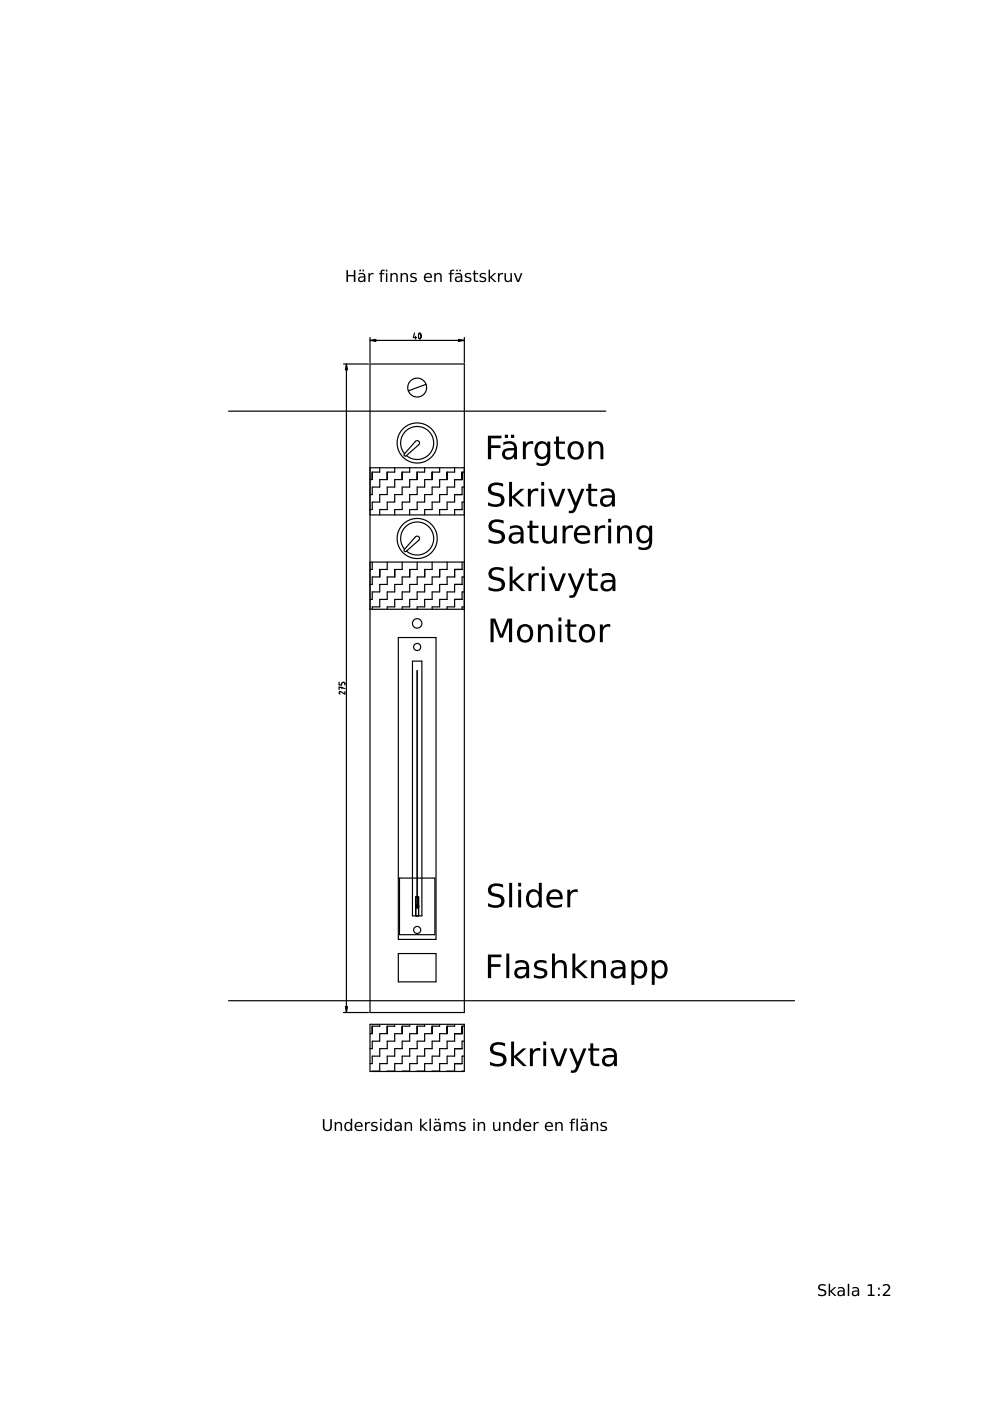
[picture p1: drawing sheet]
<svg xmlns="http://www.w3.org/2000/svg" width="210mm" height="297mm" viewBox="0 0 210 297" stroke-linecap="round" stroke-linejoin="round" font-family="sans-serif">
<g fill="none" stroke="#000" stroke-width=".25">
<path d="M72.8 77.2h5.3M73.5 77.2v137.5M78.5 77.2h20v137.5h-20zM78.5 71.5v5.4M78.5 72.2h20M87.9 70.6l-.3 1h.7M88.1 71.3v.6M88.9 70.7h.2l.2 .4-.1 .6-.2 .2-.3-.5zM98.5 71.5v5.4M48.5 87.2h80M78.5 99.2h20M80.5 99.2v.9h-1.6v1.6h-.4"/>
<path d="M83.7 99.2v.9h-1.6v1.6h-1.6v1.6h-1.6v1.6h-.4M85.8 96.2l-.7-1.2-.1-1.3 .3-1.3 .8-1.1 1.2-.7 1.3-.2 1.3 .3 1.1 .8 .7 1.1 .3 1.3-.3 1.3-.7 1.1-1.1 .8-1.2 .3-1.3-.2-1.2-.6a.28 .28 0 0 1-.4 0 .28 .28 0 0 1-.1-.4l2.4-2.7 .4-.1 .3 .2 .2 .3-.2 .3-2.7 2.4M86.9 99.2v.9h-1.6v1.6h-1.6v1.6h-1.6v1.6h-1.6v1.5h-1.6v1.6h-.4M90 99.2v.9h-1.5v1.6h-1.6v1.6h-1.6v1.6h-1.6v1.5h-1.6v1.6h-1.6v1.2M90.3 81.5l-3.7 1.4M93.2 99.2v.9h-1.6v1.6h-1.6v1.6h-1.5v1.6h-1.6v1.5h-1.6v1.6h-1.6v1.2M96.4 99.2v.9h-1.6v1.6h-1.6v1.6h-1.6v1.6h-1.6v1.5h-1.5v1.6h-1.6v1.2M78.5 109.2h20M78.5 119.2h20M78.9 119.2v1.5h-.4M82.1 119.2v1.5h-1.6v1.6h-1.6v1.6h-.4M85.3 119.2v1.5h-1.6v1.6h-1.6v1.6h-1.6v1.6h-1.6v1.6h-.4"/>
<path d="M85.8 116.4l-.7-1.1-.1-1.4 .3-1.3 .8-1 1.2-.7 1.3-.2 1.3 .3 1.1 .8 .7 1.1 .3 1.3-.3 1.3-.7 1.1-1.1 .8-1.2 .3-1.3-.2-1.2-.6a.28 .28 0 0 1-.4 0 .28 .28 0 0 1-.1-.4l2.4-2.7 .4-.1 .3 .1 .2 .4-.2 .3-2.7 2.4M88.5 119.2v1.5h-1.6v1.6h-1.6v1.6h-1.6v1.6h-1.6v1.6h-1.6v1.6h-1.6v.5M91.6 119.2v1.5h-1.6v1.6h-1.5v1.6h-1.6v1.6h-1.6v1.6h-1.6v1.6h-1.6v.5M94.8 119.2v1.5h-1.6v1.6h-1.6v1.6h-1.6v1.6h-1.5v1.6h-1.6v1.6h-1.6v.5M98 119.2v1.5h-1.6v1.6h-1.6v1.6h-1.6v1.6h-1.6v1.6h-1.6v1.6h-1.5v.5M98.5 100.1h-.5v1.6h-1.6v1.6h-1.6v1.6h-1.6v1.5h-1.6v1.6h-1.6v1.2M98.5 103.3h-.5v1.6h-1.6v1.5h-1.6v1.6h-1.6v1.2M98.5 106.4h-.5v1.6h-1.6v1.2M78.5 129.2h20M84.5 135.2h8v64h-8zM98.5 122.3h-.5v1.6h-1.6v1.6h-1.6v1.6h-1.6v1.6h-1.6v.5M98.5 125.5h-.5v1.6h-1.6v1.6h-1.6v.5"/>
<path d="M98.5 128.7h-.5v.5M71.9 144.7v.5h.5l.1-.4 .2-.1 .4 .1v.4M72.4 145.6v.3M73.1 146.6v.6l-1-.6-.2 .3 .2 .3M73.1 146l-1.2-.4v.6M87.5 140.2h2v54h-2zM88.5 142.2v50M84.7 186.2h7.5v12h-7.5zM88.2 194.2v-4h.6v4M48.5 212.2h120M72.8 214.7h5.3M78.5 217.2h20v10h-20z"/>
<path d="M80.5 217.2v.4h-1.6v1.6h-.4M83.7 217.2v.4h-1.6v1.6h-1.6v1.5h-1.6v1.6h-.4M84.5 202.2h8v6h-8zM86.9 217.2v.4h-1.6v1.6h-1.6v1.5h-1.6v1.6h-1.6v1.6h-1.6v1.6h-.4M90 217.2v.4h-1.5v1.6h-1.6v1.5h-1.6v1.6h-1.6v1.6h-1.6v1.6h-1.6v1.6l-1.6 .1M93.2 217.2v.4h-1.6v1.6h-1.6v1.5h-1.5v1.6h-1.6v1.6h-1.6v1.6h-1.6v1.6l-1.6 .1M96.4 217.2v.4h-1.6v1.6h-1.6v1.5h-1.6v1.6h-1.6v1.6h-1.5v1.6h-1.6v1.6l-1.6 .1M98.5 217.6h-.5v1.6h-1.6v1.5h-1.6v1.6h-1.6v1.6h-1.6v1.6h-1.6v1.6l-1.5 .1M98.5 220.7h-.5v1.6h-1.6v1.6h-1.6v1.6h-1.6v1.6l-1.6 .1M98.5 223.9h-.5v1.6h-1.6v1.6l-1.6 .1M98.5 227.1l-.5 .1"/>
<circle cx="88.5" cy="93.9" r="4.3"/>
<circle cx="88.5" cy="82.2" r="2"/>
<circle cx="88.5" cy="114.2" r="4.3"/>
<circle cx="88.5" cy="132.2" r="1"/>
<circle cx="88.5" cy="137.2" r=".75"/>
<circle cx="88.5" cy="197.2" r=".75"/>
</g>
<g fill="#000" stroke="#000" stroke-width=".25">
<path d="M73.5 77.2l.2 1.2h-.5zM78.5 72.2l1.2-.2v.4zM97.2 72l1.3 .2-1.3 .2zM73.2 213.4h.5l-.2 1.3z"/>
<circle cx="88.5" cy="192.2" r=".34"/>
</g>
<g fill="#000">
<path d="M73.5 57.3h.3v1h1.2v-1h.4v2.5h-.4v-1.2h-1.2v1.2h-.3zM76.4 58.9a.45 .45 0 0 0 .2 .7 .45 .45 0 0 0 .6-.5v-.3zM76 58a.91 .91 0 0 1 1.5 .7v1.1h-.3v-.3a.67 .67 0 0 1-.9 .4 .67 .67 0 0 1-.4-.9 .67 .67 0 0 1 .8-.4h.5a.66 .66 0 0 0-.5-.5 .66 .66 0 0 0-.7 .2zM76.8 57.2h.4v.3h-.4zM76.2 57.2h.3v.3h-.3zM78.1 57.9h.3v.3l.3-.3h.5v.3a.55 .55 0 0 0-.6 0 .55 .55 0 0 0-.2 .6v1h-.3zM80.8 57.3l.8-.1v.2l-.6 .2v.3h.5v.2h-.5v1.7h-.3v-1.7h-.3v-.2h.3zM81.8 57.9h.3v1.9h-.3zM81.8 57.2h.3v.4h-.3zM82.8 57.9h.3v.3a.68 .68 0 0 1 .8-.3 .68 .68 0 0 1 .4 .7v1.2h-.3v-1.1a.48 .48 0 0 0-.5-.6 .48 .48 0 0 0-.4 .6v1.1h-.3zM84.9 57.9h.3v.3a.68 .68 0 0 1 .9-.3 .68 .68 0 0 1 .4 .7v1.2h-.3v-1.1a.48 .48 0 0 0-.5-.6 .48 .48 0 0 0-.5 .6v1.1h-.3zM87.2 58l1-.1 .1 .1v.2a.64 .64 0 0 0-1 .3l.1 .1a.97 .97 0 0 1 1 .8 1.06 1.06 0 0 1-1.4 .3v-.3a.76 .76 0 0 0 1.1-.1l-.1-.2a.93 .93 0 0 1-1-.9zM90.1 58.1a.87 .87 0 0 1 1.1-.2 .87 .87 0 0 1 .4 1h-1.4a.8 .8 0 0 0 1.3 .5v.3a1.06 1.06 0 0 1-1.4-.2 1.06 1.06 0 0 1 0-1.4zM90.4 58.3l-.2 .4h1.1a.54 .54 0 0 0-.3-.6 .54 .54 0 0 0-.6 .2zM92.1 57.9h.3v.3a.68 .68 0 0 1 .8-.3 .68 .68 0 0 1 .5 .7v1.2h-.4v-1.1a.48 .48 0 0 0-.5-.6 .48 .48 0 0 0-.4 .6v1.1h-.3zM95.5 57.3l.8-.1v.2l-.6 .2v.3h.5v.2h-.5v1.7h-.3v-1.7h-.3v-.2h.3zM96.9 58.9a.45 .45 0 0 0 .3 .7 .45 .45 0 0 0 .5-.5v-.3zM96.6 58a.91 .91 0 0 1 1.4 .7v1.1h-.3v-.3a.67 .67 0 0 1-.8 .4 .67 .67 0 0 1-.4-.9 .67 .67 0 0 1 .8-.4h.4a.66 .66 0 0 0-.5-.5 .66 .66 0 0 0-.6 .2zM97.4 57.2h.3v.3h-.3zM96.7 57.2h.4v.3h-.4zM98.7 58l1-.1 .2 .1v.2a.64 .64 0 0 0-1 .3v.1a.97 .97 0 0 1 1 .8 1.06 1.06 0 0 1-1.4 .3v-.3a.76 .76 0 0 0 1.1-.1v-.2a.93 .93 0 0 1-1-.9zM100.5 57.4h.3v.5h.6v.2h-.6v1.2l.1 .2h.5v.3l-.7-.1-.2-.2v-1.4h-.3v-.2h.3zM101.9 58l1-.1 .1 .1v.2a.64 .64 0 0 0-1 .3l.1 .1a.97 .97 0 0 1 1 .8 1.06 1.06 0 0 1-1.4 .3v-.3a.76 .76 0 0 0 1.1-.1l-.1-.2a.93 .93 0 0 1-1-.9zM103.6 57.2h.3v1.5l.9-.8h.4l-1 .9 1.1 1h-.4l-1-.9v.9h-.3zM105.6 57.9h.3v.3l.2-.3h.6v.3a.55 .55 0 0 0-.6 0 .55 .55 0 0 0-.2 .6v1h-.3zM107 57.9h.3v1.1a.48 .48 0 0 0 .5 .5 .48 .48 0 0 0 .4-.5v-1.1h.3v1.9h-.3v-.3a.68 .68 0 0 1-.8 .3 .68 .68 0 0 1-.4-.8zM108.9 57.9h.4l.5 1.6 .6-1.6h.4l-.7 1.9h-.5z"/>
<path d="M103.5 92.4h2.8v.5h-2.2v1.5h2v.6h-2v2.4h-.6zM107.2 95.8a.81 .81 0 0 0 .2 1.1 .81 .81 0 0 0 1.1-.1l.4-.6 .1-.7h-1.2zM106.7 93.8a2.32 2.32 0 0 1 2.7 .4l.2 .6v2.6h-.6v-.6a1.31 1.31 0 0 1-1.9 .5 1.31 1.31 0 0 1-.2-2l.8-.3h1.3a1.29 1.29 0 0 0-2.1-.7l-.2 .1zM108.3 92.2h.7v.6h-.7zM107 92.2h.7v.6h-.7zM110.9 93.6h.6v.6a1.47 1.47 0 0 1 1.6-.6v.6a1.1 1.1 0 0 0-1.2 .1 1.1 1.1 0 0 0-.4 1.1v2h-.6zM114.2 94.4a1.71 1.71 0 0 0 .5 2.4 1.32 1.32 0 0 0 1.3-1.9 .99 .99 0 0 0-.8-.8 .99 .99 0 0 0-1 .3zM114 93.8a1.43 1.43 0 0 1 2 .4v-.6h.7v3.3a1.83 1.83 0 0 1-2.8 1.8l-.1-.1v-.6a1.39 1.39 0 0 0 1.6 .2 1.39 1.39 0 0 0 .6-1.5 1.53 1.53 0 0 1-1.8 .5 1.53 1.53 0 0 1-.9-1.7l.1-.8zM117.9 92.6h.6v1h1.3v.5h-1.3l.1 2.5 .3 .2 .9 .1v.5h-.7a1.02 1.02 0 0 1-1.2-1.3v-2h-.5v-.5h.5zM121.3 94.4a1.76 1.76 0 0 0 .4 2.5 1.36 1.36 0 0 0 1.3-2 1 1 0 0 0-.7-.8 1 1 0 0 0-1 .3zM120.8 94.1a1.79 1.79 0 0 1 2.2-.3 1.79 1.79 0 0 1 .7 2.1 1.76 1.76 0 0 1-2.1 1.5 1.76 1.76 0 0 1-1.2-2.3zM124.8 93.6h.6v.6a1.36 1.36 0 0 1 1.6-.6 1.36 1.36 0 0 1 .9 1.5v2.3h-.6v-2.3a.97 .97 0 0 0-1-1 .97 .97 0 0 0-.9 1.2v2.1h-.6z"/>
<path d="M103.9 102.7a3.2 3.2 0 0 1 2.8-.2v.7a2.18 2.18 0 0 0-2.4 0 .79 .79 0 0 0 0 .9 .79 .79 0 0 0 .8 .3 1.62 1.62 0 0 1 1.7 2.2 2.59 2.59 0 0 1-3 .7l-.3-.1v-.7a2.31 2.31 0 0 0 2.6 0 .89 .89 0 0 0 0-.9 .89 .89 0 0 0-.8-.4 1.63 1.63 0 0 1-1.8-1.5l.1-.6zM107.9 102.2h.7v3.1l1.8-1.7h.8l-2 1.8 2.1 2h-.8l-1.9-1.8v1.8h-.7zM111.9 103.6h.6v.6a1.47 1.47 0 0 1 1.6-.6v.6a1.1 1.1 0 0 0-1.1 .1 1.1 1.1 0 0 0-.5 1.1v2h-.6zM114.8 103.6h.6v3.8h-.6zM114.8 102.2h.6v.8h-.6zM116.2 103.6h.7l1.1 3.2 1.2-3.2h.7l-1.4 3.8h-.9zM120.3 103.6h.6l1.2 3 1.2-3h.6l-1.6 4.1a1.3 1.3 0 0 1-1.7 1.1v-.5l.8-.1 .4-.9zM124.7 102.6h.7v1h1.2v.5h-1.2v2.5l.4 .3h.8v.5h-.6a1.02 1.02 0 0 1-1.3-1.3v-2h-.4v-.5h.4zM127.9 105.8a.81 .81 0 0 0 .2 1.1 .81 .81 0 0 0 1.1-.1l.5-.6 .1-.7h-1.3zM127.5 103.8a2.32 2.32 0 0 1 2.6 .4l.2 .6 .1 2.6h-.6v-.6a1.31 1.31 0 0 1-2 .5 1.31 1.31 0 0 1-.2-2l.9-.3h1.3a1.29 1.29 0 0 0-2.1-.7l-.2 .1z"/>
<path d="M104 110.5a3.2 3.2 0 0 1 2.8-.1v.6a2.18 2.18 0 0 0-2.4 0 .79 .79 0 0 0 0 .9 .79 .79 0 0 0 .8 .4 1.62 1.62 0 0 1 1.8 2.2 2.59 2.59 0 0 1-3.1 .6l-.3-.1v-.7a2.31 2.31 0 0 0 2.6 .1 .89 .89 0 0 0 0-1 .89 .89 0 0 0-.8-.4 1.63 1.63 0 0 1-1.8-1.5l.1-.6zM108.6 113.6a.81 .81 0 0 0 .2 1.1 .81 .81 0 0 0 1.1-.1l.4-.6 .1-.7-1.2 .1zM108.1 111.6a2.32 2.32 0 0 1 2.7 .4l.2 .7v2.5h-.6v-.6a1.31 1.31 0 0 1-1.9 .5 1.31 1.31 0 0 1-.2-1.9l.8-.3 1.3-.1a1.29 1.29 0 0 0-2.1-.7l-.2 .1zM112.3 110.4h.6v1.1h1.3v.4h-1.3l.1 2.5 .3 .3h.9v.5h-.7a1.02 1.02 0 0 1-1.2-1.2v-2.1h-.5v-.4h.5zM114.9 111.5h.6v2.2a.97 .97 0 0 0 1.1 1.1 .97 .97 0 0 0 .8-1.2v-2.1h.7v3.7h-.7v-.6a1.36 1.36 0 0 1-1.6 .6 1.36 1.36 0 0 1-.9-1.5zM119.3 111.5h.6v.5a1.47 1.47 0 0 1 1.6-.6v.6a1.1 1.1 0 0 0-1.2 .1 1.1 1.1 0 0 0-.4 1.1v2h-.6zM122.2 111.9a1.74 1.74 0 0 1 2.1-.4 1.74 1.74 0 0 1 .8 2h-2.8a1.46 1.46 0 0 0 2.3 1.1l.4-.2v.6a2.39 2.39 0 0 1-3.2-.8l-.1-1.3zM122.7 112.2l-.4 .8h2.2a1.07 1.07 0 0 0-.6-1.1 1.07 1.07 0 0 0-1.2 .3zM126.1 111.5h.6v.5a1.47 1.47 0 0 1 1.6-.6v.6a1.1 1.1 0 0 0-1.1 .1 1.1 1.1 0 0 0-.5 1.1v2h-.6zM129 111.5h.6v3.7h-.6zM129 110h.6v.8h-.6zM130.8 111.5h.7v.5a1.36 1.36 0 0 1 1.6-.6 1.36 1.36 0 0 1 .9 1.5v2.3h-.6v-2.2a.97 .97 0 0 0-1.1-1.1 .97 .97 0 0 0-.8 1.2v2.1h-.7zM135.8 112.2a1.71 1.71 0 0 0 .5 2.4 1.32 1.32 0 0 0 1.3-1.9 .99 .99 0 0 0-.8-.8 .99 .99 0 0 0-1 .3zM135.6 111.7a1.43 1.43 0 0 1 2.1 .3v-.5h.6v3.2a1.83 1.83 0 0 1-2.7 1.8l-.2-.1v-.6a1.39 1.39 0 0 0 1.6 .2 1.39 1.39 0 0 0 .7-1.5 1.53 1.53 0 0 1-1.9 .6 1.53 1.53 0 0 1-.9-1.8l.1-.8z"/>
<path d="M104 131.2h1l1.3 3.4 1.3-3.4h1v5h-.7v-4.4l-1.3 3.4h-.6l-1.3-3.4v4.4h-.7zM110.5 133.2a1.76 1.76 0 0 0 .5 2.5 1.36 1.36 0 0 0 1.3-2 1 1 0 0 0-.7-.8 1 1 0 0 0-1.1 .3zM110.1 132.8a1.79 1.79 0 0 1 2.2-.2 1.79 1.79 0 0 1 .7 2.1 1.76 1.76 0 0 1-2.2 1.5 1.76 1.76 0 0 1-1.2-2.4zM114.1 132.4h.6v.6a1.36 1.36 0 0 1 1.6-.6 1.36 1.36 0 0 1 .9 1.5v2.3h-.6v-2.3a.97 .97 0 0 0-1-1.1 .97 .97 0 0 0-.9 1.2v2.2h-.6zM118.4 132.4h.6v3.8h-.6zM118.4 130.9h.6v.8h-.6zM120.3 131.3h.6v1.1h1.3v.5h-1.3l.1 2.5 .3 .2h.9v.6h-.6a1.02 1.02 0 0 1-1.3-1.3v-2h-.5v-.5h.5zM123.7 133.2a1.76 1.76 0 0 0 .4 2.5 1.36 1.36 0 0 0 1.4-2 1 1 0 0 0-.8-.8 1 1 0 0 0-1 .3zM123.2 132.8a1.79 1.79 0 0 1 2.2-.2 1.79 1.79 0 0 1 .8 2.1 1.76 1.76 0 0 1-2.2 1.5 1.76 1.76 0 0 1-1.2-2.4zM127.2 132.4h.6v.6a1.47 1.47 0 0 1 1.6-.7v.7a1.1 1.1 0 0 0-1.2 .1 1.1 1.1 0 0 0-.4 1.1v2h-.6z"/>
<path d="M104 120.6a3.2 3.2 0 0 1 2.8-.1v.6a2.18 2.18 0 0 0-2.4 .1 .79 .79 0 0 0 0 .8 .79 .79 0 0 0 .8 .4 1.62 1.62 0 0 1 1.8 2.2 2.59 2.59 0 0 1-3.1 .6l-.3-.1v-.7a2.31 2.31 0 0 0 2.6 .1 .89 .89 0 0 0 0-1 .89 .89 0 0 0-.8-.4 1.63 1.63 0 0 1-1.8-1.4l.1-.6zM108.1 120.1h.6v3.1l1.8-1.6h.8l-2 1.7 2.1 2h-.8l-1.9-1.8v1.8h-.6zM112 121.6h.7v.6a1.47 1.47 0 0 1 1.5-.7v.6a1.1 1.1 0 0 0-1.1 .1 1.1 1.1 0 0 0-.4 1.1v2h-.7zM114.9 121.6h.6v3.7h-.6zM114.9 120.1h.6v.8h-.6zM116.3 121.6h.7l1.2 3.1 1.1-3.1h.7l-1.4 3.7h-.9zM120.4 121.6h.6l1.2 2.9 1.2-2.9h.6l-1.6 4.1a1.3 1.3 0 0 1-1.7 1v-.5l.8-.1 .4-.8zM124.8 120.5h.7v1.1h1.2v.4h-1.2v2.5l.4 .3h.8v.5h-.6a1.02 1.02 0 0 1-1.3-1.2v-2.1h-.4v-.4h.4zM128.1 123.7a.81 .81 0 0 0 .2 1.1 .81 .81 0 0 0 1-.1l.5-.6 .1-.7-1.3 .1zM127.6 121.7a2.32 2.32 0 0 1 2.7 .4l.2 .7v2.5h-.6v-.6a1.31 1.31 0 0 1-2 .6 1.31 1.31 0 0 1-.2-2l.9-.3h1.3a1.29 1.29 0 0 0-2.1-.8l-.2 .1z"/>
<path d="M103.9 187.7a3.2 3.2 0 0 1 2.8-.2v.7a2.18 2.18 0 0 0-2.4 0 .79 .79 0 0 0 0 .9 .79 .79 0 0 0 .8 .3 1.62 1.62 0 0 1 1.7 2.2 2.59 2.59 0 0 1-3 .7l-.3-.1v-.7a2.31 2.31 0 0 0 2.6 0 .89 .89 0 0 0 0-.9 .89 .89 0 0 0-.8-.4 1.63 1.63 0 0 1-1.8-1.5l.1-.6zM108 187.2h.6v5.2h-.6zM109.9 188.6h.6v3.8h-.6zM109.9 187.2h.6v.8h-.6zM112.2 188.8a1.41 1.41 0 0 1 2 .4v-2h.7v5.2h-.7v-.6a1.48 1.48 0 0 1-1.6 .6 1.48 1.48 0 0 1-1.1-1.5l.1-1.2zM112.6 189.2a1.8 1.8 0 0 0 .3 2.7 1.36 1.36 0 0 0 1.3-2l-.1-.2a.96 .96 0 0 0-1.5-.5zM116.3 189.1a1.74 1.74 0 0 1 2.1-.4 1.74 1.74 0 0 1 .9 2h-2.8a1.46 1.46 0 0 0 2.2 1.1l.5-.2v.6a2.39 2.39 0 0 1-3.2-.9l-.1-1.2zM116.9 189.4l-.4 .8h2.2a1.07 1.07 0 0 0-.6-1.1 1.07 1.07 0 0 0-1.2 .3zM120.3 188.6h.6v.6a1.47 1.47 0 0 1 1.6-.6v.6a1.1 1.1 0 0 0-1.2 .1 1.1 1.1 0 0 0-.4 1.1v2h-.6z"/>
<path d="M103.5 202.4h2.8v.6h-2.2v1.4h2v.6h-2v2.4h-.6zM107.4 202.2h.6v5.2h-.6zM109.8 205.8a.81 .81 0 0 0 .2 1.1 .81 .81 0 0 0 1-.1l.5-.6 .1-.7h-1.3zM109.3 203.8a2.32 2.32 0 0 1 2.7 .4l.2 .6v2.6h-.6v-.6a1.31 1.31 0 0 1-2 .5 1.31 1.31 0 0 1-.2-2l.9-.3h1.3a1.29 1.29 0 0 0-2.1-.7l-.2 .1zM113.6 203.8a2.82 2.82 0 0 1 2.3-.1v.6l-.4-.1a1.21 1.21 0 0 0-1.7 .4 1.92 1.92 0 0 0 1.6 .8 1.08 1.08 0 0 1 .6 1.3 1.08 1.08 0 0 1-1.1 .8l-1.7-.3v-.6a1.84 1.84 0 0 0 2.2 0v-.4a2.83 2.83 0 0 0-1.7-.7l-.5-.6a1.05 1.05 0 0 1 .4-1.1zM117 202.2h.7v2a1.36 1.36 0 0 1 1.6-.6 1.36 1.36 0 0 1 .9 1.5v2.3h-.6v-2.3a.97 .97 0 0 0-1.1-1 .97 .97 0 0 0-.8 1.2v2.1h-.7zM121.4 202.2h.6v3.1l1.8-1.7h.8l-2 1.8 2.1 2h-.8l-1.9-1.8v1.8h-.6zM125.3 203.6h.7v.6a1.36 1.36 0 0 1 1.6-.6 1.36 1.36 0 0 1 .9 1.5v2.3h-.6v-2.3a.97 .97 0 0 0-1.1-1 .97 .97 0 0 0-.8 1.2v2.1h-.7zM130.2 205.8a.81 .81 0 0 0 .2 1.1 .81 .81 0 0 0 1.1-.1l.4-.6 .1-.7h-1.2zM129.7 203.8a2.32 2.32 0 0 1 2.7 .4l.2 .6v2.6h-.6v-.6a1.31 1.31 0 0 1-1.9 .5 1.31 1.31 0 0 1-.2-2l.8-.3h1.3a1.29 1.29 0 0 0-2.1-.7l-.2 .1zM133.9 203.6h.6v.6a1.48 1.48 0 0 1 1.7-.6 1.48 1.48 0 0 1 1 1.5 1.75 1.75 0 0 1-2 2.3l-.7-.6v2h-.6zM135 204.2a1.8 1.8 0 0 0 .2 2.7 1.36 1.36 0 0 0 1.3-2l-.1-.2a.96 .96 0 0 0-1.4-.5zM138.2 203.6h.6v.6a1.48 1.48 0 0 1 1.7-.6 1.48 1.48 0 0 1 1 1.5 1.75 1.75 0 0 1-2 2.3l-.7-.6v2h-.6zM139.3 204.2a1.8 1.8 0 0 0 .3 2.7 1.36 1.36 0 0 0 1.2-2v-.2a.96 .96 0 0 0-1.5-.5z"/>
<path d="M68.5 237.3h.3v1.5a.63 .63 0 0 0 .6 .8 .63 .63 0 0 0 .6-.8v-1.5h.4v1.5a.96 .96 0 0 1-1 1 .96 .96 0 0 1-.9-1zM71 237.9h.3v.3a.68 .68 0 0 1 .8-.3 .68 .68 0 0 1 .4 .7v1.2h-.3v-1.1a.48 .48 0 0 0-.5-.6 .48 .48 0 0 0-.4 .6v1.1h-.3zM73.2 238.1l.6-.2 .6 .3v-1h.3v2.6h-.3v-.3a.77 .77 0 0 1-1 .2 .77 .77 0 0 1-.4-.9zM73.6 238.2a.71 .71 0 0 0-.3 .9 .71 .71 0 0 0 .8 .4 .71 .71 0 0 0 .3-.9 .71 .71 0 0 0-.8-.4zM75.4 238.1a.87 .87 0 0 1 1.1-.2 .87 .87 0 0 1 .4 1h-1.4a.8 .8 0 0 0 1.3 .5v.3a1.06 1.06 0 0 1-1.4-.2 1.06 1.06 0 0 1 0-1.4zM75.7 238.3l-.2 .4h1.1a.54 .54 0 0 0-.3-.6 .54 .54 0 0 0-.6 .2zM77.4 237.9h.3v.3l.2-.3h.6v.3a.55 .55 0 0 0-.6 0 .55 .55 0 0 0-.2 .6v1h-.3zM78.9 238l1-.1 .1 .1v.2a.64 .64 0 0 0-1 .3l.1 .1a.97 .97 0 0 1 1 .8 1.06 1.06 0 0 1-1.4 .3v-.3a.76 .76 0 0 0 1.1-.1l-.1-.2a.93 .93 0 0 1-1-.9zM80.6 237.9h.3v1.9h-.3zM80.6 237.2h.3v.4h-.3zM81.6 238.1l.6-.2 .6 .3v-1h.3v2.6h-.3v-.3a.77 .77 0 0 1-1 .2 .77 .77 0 0 1-.4-.9zM82 238.2a.71 .71 0 0 0-.3 .9 .71 .71 0 0 0 .8 .4 .71 .71 0 0 0 .3-.9 .71 .71 0 0 0-.8-.4zM84 238.9a.45 .45 0 0 0 .3 .7 .45 .45 0 0 0 .6-.5v-.3zM83.7 238a.91 .91 0 0 1 1.5 .7v1.1h-.3v-.3a.67 .67 0 0 1-.9 .4 .67 .67 0 0 1-.4-.9 .67 .67 0 0 1 .8-.4h.5a.66 .66 0 0 0-.5-.5 .66 .66 0 0 0-.7 .2zM85.8 237.9h.3v.3a.68 .68 0 0 1 .8-.3 .68 .68 0 0 1 .5 .7v1.2h-.3v-1.1a.48 .48 0 0 0-.5-.6 .48 .48 0 0 0-.5 .6v1.1h-.3zM89.1 237.2h.3v1.5l.9-.8h.4l-1 .9 1 1h-.4l-.9-.9v.9h-.3zM91.1 237.2h.3v2.6h-.3zM92.4 238.9a.45 .45 0 0 0 .2 .7 .45 .45 0 0 0 .6-.5v-.3zM92 238a.91 .91 0 0 1 1.5 .7v1.1h-.3v-.3a.67 .67 0 0 1-.9 .4 .67 .67 0 0 1-.4-.9 .67 .67 0 0 1 .8-.4h.5a.66 .66 0 0 0-.5-.5 .66 .66 0 0 0-.7 .2zM92.8 237.2h.4v.3h-.4zM92.2 237.2h.3v.3h-.3zM94.1 237.9h.3v.3a.64 .64 0 0 1 .6-.3 .64 .64 0 0 1 .6 .4 .66 .66 0 0 1 .8-.4 .66 .66 0 0 1 .4 .7v1.2h-.3v-1.1a.46 .46 0 0 0-.5-.6 .46 .46 0 0 0-.4 .6v1.1h-.3v-1.1a.46 .46 0 0 0-.5-.6 .46 .46 0 0 0-.4 .6v1.1h-.3zM97.5 238l1-.1 .2 .1v.2a.64 .64 0 0 0-1 .3v.1a.97 .97 0 0 1 1 .8 1.06 1.06 0 0 1-1.4 .3v-.3a.76 .76 0 0 0 1.1-.1v-.2a.93 .93 0 0 1-1-.9zM100.4 237.9h.3v1.9h-.3zM100.4 237.2h.3v.4h-.3zM101.3 237.9h.3v.3a.68 .68 0 0 1 .8-.3 .68 .68 0 0 1 .5 .7v1.2h-.3v-1.1a.48 .48 0 0 0-.6-.6 .48 .48 0 0 0-.4 .6v1.1h-.3zM104.5 237.9h.3v1.1a.48 .48 0 0 0 .5 .5 .48 .48 0 0 0 .5-.5v-1.1h.3v1.9h-.3v-.3a.68 .68 0 0 1-.8 .3 .68 .68 0 0 1-.5-.8zM106.7 237.9h.3v.3a.68 .68 0 0 1 .8-.3 .68 .68 0 0 1 .5 .7v1.2h-.3v-1.1a.48 .48 0 0 0-.5-.6 .48 .48 0 0 0-.5 .6v1.1h-.3zM109 238.1l.5-.2 .6 .3v-1h.3v2.6h-.3v-.3a.77 .77 0 0 1-.9 .2 .77 .77 0 0 1-.5-.9zM109.3 238.2a.71 .71 0 0 0-.3 .9 .71 .71 0 0 0 .9 .4 .71 .71 0 0 0 .2-.9 .71 .71 0 0 0-.8-.4zM111.2 238.1a.87 .87 0 0 1 1-.2 .87 .87 0 0 1 .4 1h-1.4a.8 .8 0 0 0 1.4 .5v.3a1.06 1.06 0 0 1-1.4-.2 1.06 1.06 0 0 1 0-1.4zM111.4 238.3l-.2 .4h1.1a.54 .54 0 0 0-.3-.6 .54 .54 0 0 0-.6 .2zM113.1 237.9h.3v.3l.3-.3h.5v.3a.55 .55 0 0 0-.6 0 .55 .55 0 0 0-.2 .6v1h-.3zM115.8 238.1a.87 .87 0 0 1 1-.2 .87 .87 0 0 1 .4 1h-1.4a.8 .8 0 0 0 1.4 .5v.3a1.06 1.06 0 0 1-1.4-.2 1.06 1.06 0 0 1 0-1.4zM116 238.3l-.2 .4h1.1a.54 .54 0 0 0-.3-.6 .54 .54 0 0 0-.6 .2zM117.7 237.9h.3v.3a.68 .68 0 0 1 .9-.3 .68 .68 0 0 1 .4 .7v1.2h-.3v-1.1a.48 .48 0 0 0-.5-.6 .48 .48 0 0 0-.5 .6v1.1h-.3zM121.2 237.3l.8-.1v.2l-.6 .2v.3h.5v.2h-.5v1.7h-.3v-1.7h-.3v-.2h.3zM122.2 237.2h.3v2.6h-.3zM123.5 238.9a.45 .45 0 0 0 .3 .7 .45 .45 0 0 0 .5-.5v-.3zM123.2 238a.91 .91 0 0 1 1.4 .7v1.1h-.3v-.3a.67 .67 0 0 1-.8 .4 .67 .67 0 0 1-.4-.9 .67 .67 0 0 1 .8-.4h.4a.66 .66 0 0 0-.4-.5 .66 .66 0 0 0-.7 .2zM124 237.2h.3v.3h-.3zM123.3 237.2h.4v.3h-.4zM125.3 237.9h.3v.3a.68 .68 0 0 1 .8-.3 .68 .68 0 0 1 .4 .7v1.2h-.3v-1.1a.48 .48 0 0 0-.5-.6 .48 .48 0 0 0-.4 .6v1.1h-.3zM127.5 238l1-.1 .1 .1v.2a.64 .64 0 0 0-1 .3l.1 .1a.97 .97 0 0 1 1 .8 1.06 1.06 0 0 1-1.4 .3v-.3a.76 .76 0 0 0 1.1-.1l-.1-.2a.93 .93 0 0 1-1-.9z"/>
<path d="M104.3 221.3a3.2 3.2 0 0 1 2.8-.1v.7a2.18 2.18 0 0 0-2.4 0 .79 .79 0 0 0 0 .9 .79 .79 0 0 0 .8 .3 1.62 1.62 0 0 1 1.8 2.2 2.59 2.59 0 0 1-3.1 .6l-.3-.1v-.7a2.31 2.31 0 0 0 2.7 .1 .89 .89 0 0 0 0-1 .89 .89 0 0 0-.9-.4 1.63 1.63 0 0 1-1.8-1.4l.1-.6zM108.4 220.8h.6v3.1l1.8-1.6h.8l-2 1.7 2.1 2h-.8l-1.9-1.8v1.8h-.6zM112.4 222.3h.6v.6a1.47 1.47 0 0 1 1.6-.7v.7a1.1 1.1 0 0 0-1.2 .1 1.1 1.1 0 0 0-.4 1.1v1.9h-.6zM115.2 222.3h.6v3.7h-.6zM115.2 220.8h.6v.8h-.6zM116.7 222.3h.6l1.2 3.1 1.1-3.1h.7l-1.4 3.7h-.8zM120.7 222.3h.6l1.2 2.9 1.2-2.9h.6l-1.6 4.1a1.3 1.3 0 0 1-1.7 1.1v-.6l.8-.1 .4-.8zM125.2 221.2h.6v1.1h1.3v.5h-1.3v2.5l.4 .2h.9v.5h-.7a1.02 1.02 0 0 1-1.2-1.2v-2h-.5v-.5h.5zM128.4 224.5a.81 .81 0 0 0 .2 1 .81 .81 0 0 0 1 0l.5-.7 .1-.7-1.3 .1zM127.9 222.5a2.32 2.32 0 0 1 2.7 .4l.2 .6v2.5h-.6v-.5a1.31 1.31 0 0 1-1.9 .5 1.31 1.31 0 0 1-.2-2l.8-.3h1.3a1.29 1.29 0 0 0-2.1-.8l-.2 .1z"/>
<path d="M173.7 272.4l.4-.1h.6l.4 .1v.3a.71 .71 0 0 0-.8-.2 .71 .71 0 0 0-.5 .6l.1 .1a1.34 1.34 0 0 1 1.3 .9 1.14 1.14 0 0 1-1.7 .6v-.4a.76 .76 0 0 0 .8 .3 .76 .76 0 0 0 .5-.7l-.1-.1a1.39 1.39 0 0 1-1.2-.9zM175.7 272.2h.3v1.5l.9-.8h.4l-1 .9 1.1 1h-.4l-1-.9v.9h-.3zM178 273.9a.45 .45 0 0 0 .3 .7 .45 .45 0 0 0 .5-.5v-.3zM177.7 273a.91 .91 0 0 1 1.4 .7v1.1h-.3v-.3a.67 .67 0 0 1-.8 .4 .67 .67 0 0 1-.4-.9 .67 .67 0 0 1 .8-.4h.4a.66 .66 0 0 0-.5-.5 .66 .66 0 0 0-.6 .2zM179.7 272.2h.4v2.6h-.4zM181 273.9a.45 .45 0 0 0 .3 .7 .45 .45 0 0 0 .5-.5l.1-.3zM180.7 273a.91 .91 0 0 1 1.5 .7v1.1h-.3v-.3a.67 .67 0 0 1-.9 .4 .67 .67 0 0 1-.4-.9 .67 .67 0 0 1 .8-.4h.5a.66 .66 0 0 0-.5-.5 .66 .66 0 0 0-.7 .2zM184 272.4l.9-.1v2.2h.5v.3h-1.4v-.3h.6v-1.9l-.6 .1zM186.2 274.4h.3v.4h-.3zM186.2 273h.3v.4h-.3zM187.2 272.4a.88 .88 0 0 1 1.1-.1 .88 .88 0 0 1 .3 1.1l-1 1.1h1.2v.3h-1.6v-.3l.5-.5a1.08 1.08 0 0 0 .6-1.4l-.6-.1-.5 .2z"/>
</g>
<path d="M73.5 77.2l.2 1.2h-.5zM78.5 72.2l1.2-.2v.4zM97.2 72l1.3 .2-1.3 .2zM73.2 213.4h.5l-.2 1.3z" fill="#000"/>
</svg>
